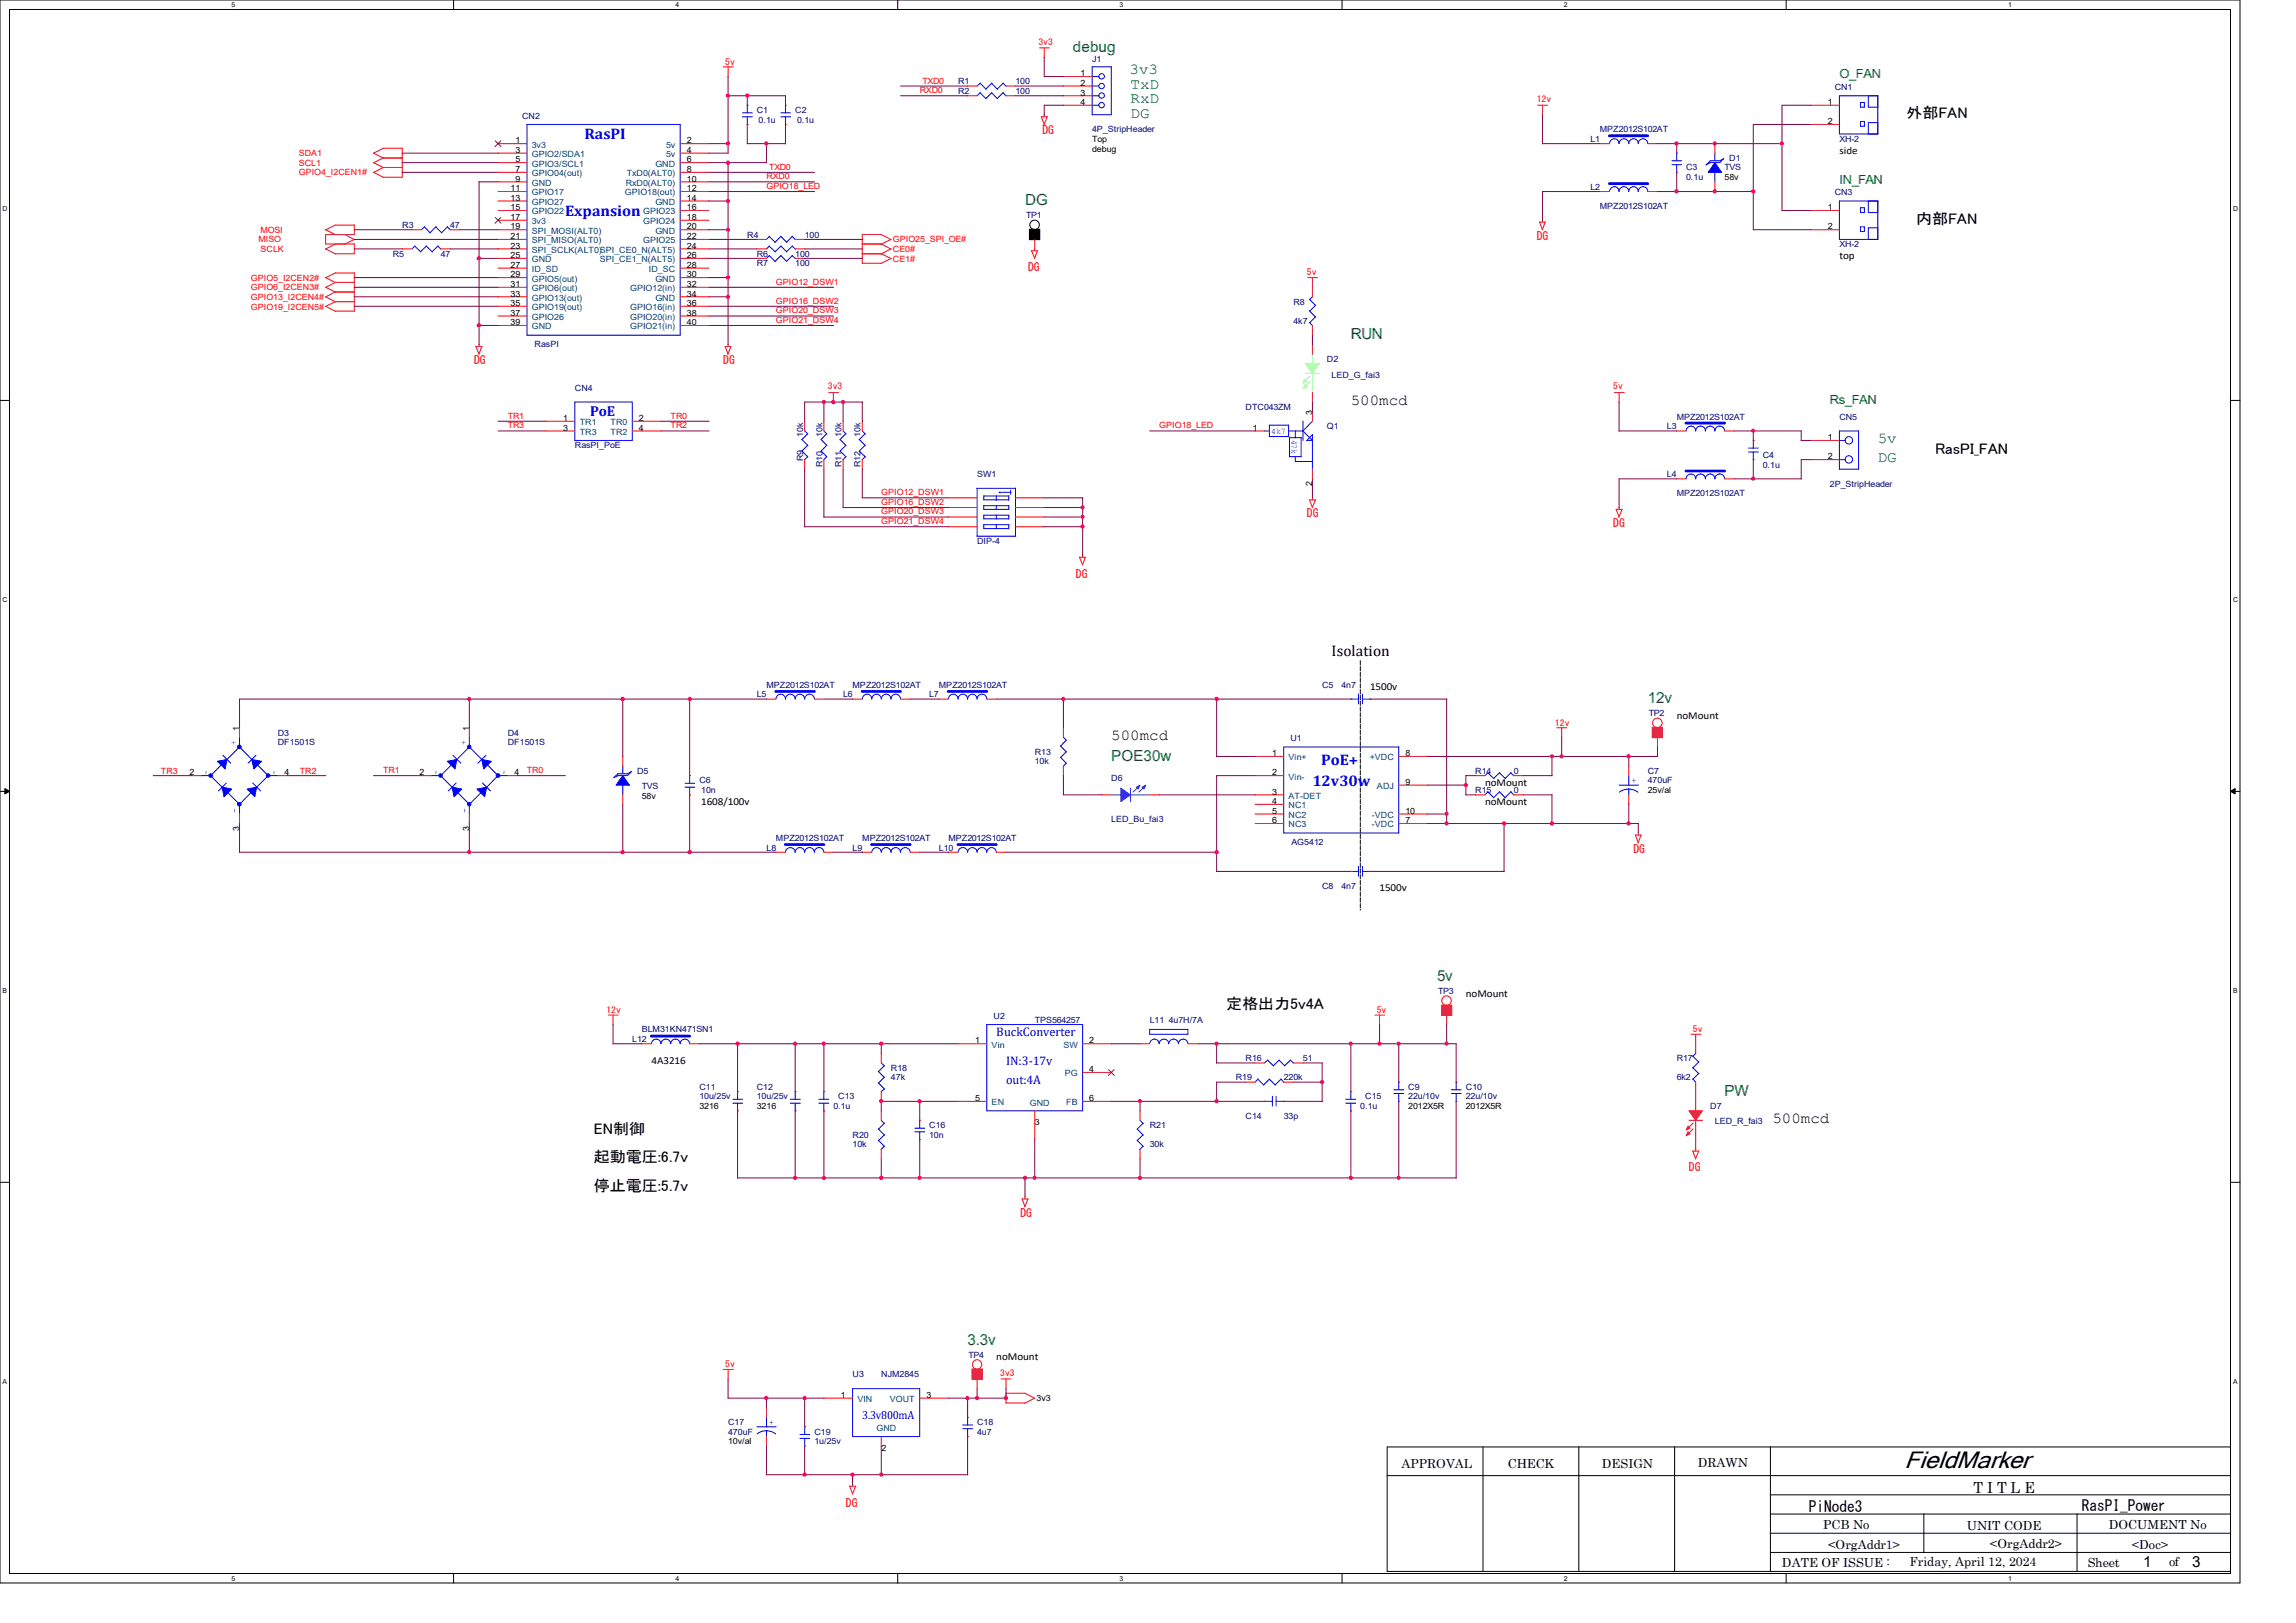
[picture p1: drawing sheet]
<svg xmlns="http://www.w3.org/2000/svg" width="420mm" height="297mm" viewBox="0 0 420 297" stroke-linecap="round" stroke-linejoin="round" font-family="sans-serif">
<defs><g id="words">
<text font-size="4.5" x="348.4" y="268.7">FieldMarker</text>
<g font-size="2.8" fill="#008000">
<text x="196.3" y="9.5">debug</text>
<text x="206.6" y="13.6">3v3</text>
<text x="206.8" y="16.3">TxD</text>
<text x="206.8" y="21.5">DG</text>
<text x="206.8" y="18.9">RxD</text>
<text x="187.5" y="37.6">DG</text>
<text x="247.1" y="62.1">RUN</text>
<text x="343.5" y="81.1">5v</text>
<text x="343.5" y="84.6">DG</text>
<text x="301.4" y="128.7">12v</text>
<text x="203.3" y="139.2">POE30w</text>
<text x="262.9" y="179.5">5v</text>
<text x="315.5" y="200.6">PW</text>
<text x="177" y="246.1">3.3v</text>
</g>
<g font-size="2.8">
<text x="348.7" y="21.7">外部FAN</text>
<text x="350.5" y="40.9">内部FAN</text>
<text x="247.1" y="74.1">500mcd</text>
<text x="354" y="83">RasPI_FAN</text>
<text x="243.6" y="120.1">Isolation</text>
<text x="203.3" y="135.4">500mcd</text>
<text x="224.3" y="184.7">定格出力5v4A</text>
<text x="108.6" y="207.4">EN制御</text>
<text x="324.2" y="205.5">500mcd</text>
<text x="108.6" y="212.7">起動電圧:6.7v</text>
<text x="108.6" y="218">停止電圧:5.7v</text>
<text x="361" y="273.2">T I T L E</text>
<text x="330.9" y="276.7">PiNode3</text>
<text x="380.8" y="276.5">RasPI_Power</text>
<text x="392.1" y="286.8">1</text>
<text x="401" y="286.8">3</text>
</g>
<g font-size="2.8" fill="#00f">
<text x="106.9" y="25.4">RasPI</text>
<text x="103.4" y="39.5">Expansion</text>
<text x="240.1" y="143.9">12v30w</text>
<text x="241.7" y="140">PoE+</text>
</g>
<text font-size="2.6" fill="#00f" x="107.9" y="76.1">PoE</text>
<g font-size="2.3" fill="#008000">
<text x="336.5" y="14.3">O_FAN</text>
<text x="336.5" y="33.6">IN_FAN</text>
<text x="334.7" y="73.9">Rs_FAN</text>
</g>
<g font-size="2.3" fill="#00f">
<text x="182.2" y="189.7">BuckConverter</text>
<text x="184" y="194.9">IN:3-17v</text>
<text x="184" y="198.4">out:4A</text>
</g>
<g font-size="2.3">
<text x="256.4" y="268.6">APPROVAL</text>
<text x="275.8" y="268.6">CHECK</text>
<text x="293" y="268.6">DESIGN</text>
<text x="310.6" y="268.4">DRAWN</text>
<text x="333.5" y="279.8">PCB No</text>
<text x="359.8" y="280">UNIT CODE</text>
<text x="385.7" y="279.8">DOCUMENT No</text>
<text x="326" y="286.8">DATE OF ISSUE :</text>
<text x="334.4" y="283.5">&lt;OrgAddr1&gt;</text>
<text x="349.3" y="286.6">Friday, April 12, 2024</text>
<text x="364" y="283.3">&lt;OrgAddr2&gt;</text>
<text x="381.9" y="286.8">Sheet</text>
<text x="389.9" y="283.5">&lt;Doc&gt;</text>
<text x="396.8" y="286.6">of</text>
</g>
<g font-size="2.1" fill="#f00">
<text x="190.7" y="24.6">DG</text>
<text x="281.1" y="43.9">DG</text>
<text x="188" y="49.7">DG</text>
<text x="86.7" y="66.6">DG</text>
<text x="132.3" y="66.6">DG</text>
<text x="239.1" y="94.7">DG</text>
<text x="295.1" y="96.4">DG</text>
<text x="196.8" y="105.8">DG</text>
<text x="298.8" y="156">DG</text>
<text x="309" y="214.4">DG</text>
<text x="186.6" y="222.6">DG</text>
<text x="154.7" y="275.7">DG</text>
</g>
<text font-size="2.1" fill="#00f" x="157.7" y="259.6">3.3v800mA</text>
<g font-size="1.9">
<text x="336.5" y="28.2">side</text>
<text x="336.5" y="47.4">top</text>
<text x="250.6" y="126.3">1500v</text>
<text x="306.7" y="131.5">noMount</text>
<text x="271.7" y="143.8">noMount</text>
<text x="128.3" y="147.3">1608/100v</text>
<text x="271.7" y="147.3">noMount</text>
<text x="252.3" y="163.1">1500v</text>
<text x="268.1" y="182.4">noMount</text>
<text x="119.2" y="194.6">4A3216</text>
<text x="182.2" y="249">noMount</text>
</g>
<g font-size="1.6" fill="#f00">
<text x="132.7" y="11.9">5v</text>
<text x="189.9" y="8.2">3v3</text>
<text x="168.2" y="17">RXD0</text>
<text x="168.7" y="15.5">TXD0</text>
<text x="281.1" y="18.7">12v</text>
<text x="54.7" y="28.6">SDA1</text>
<text x="54.7" y="30.4">SCL1</text>
<text x="54.7" y="32.1">GPIO4_I2CEN1#</text>
<text x="140.2" y="32.8">RXD0</text>
<text x="140.2" y="34.5">GPIO18_LED</text>
<text x="140.7" y="31.2">TXD0</text>
<text x="47.3" y="44.4">MISO</text>
<text x="47.7" y="42.6">MOSI</text>
<text x="47.7" y="46.1">SCLK</text>
<text x="163.3" y="47.9">CE1#</text>
<text x="163.3" y="46.1">CE0#</text>
<text x="163.3" y="44.4">GPIO25_SPI_OE#</text>
<text x="45.9" y="51.4">GPIO5_I2CEN2#</text>
<text x="45.9" y="53.1">GPIO6_I2CEN3#</text>
<text x="141.9" y="52.1">GPIO12_DSW1</text>
<text x="239.1" y="50.3">5v</text>
<text x="45.9" y="54.9">GPIO13_I2CEN4#</text>
<text x="45.9" y="56.6">GPIO19_I2CEN5#</text>
<text x="141.9" y="57.3">GPIO20_DSW3</text>
<text x="141.9" y="59.1">GPIO21_DSW4</text>
<text x="141.9" y="55.6">GPIO16_DSW2</text>
<text x="151.4" y="71.2">3v3</text>
<text x="295.1" y="71.2">5v</text>
<text x="92.9" y="76.6">TR1</text>
<text x="122.7" y="76.6">TR0</text>
<text x="92.9" y="78.4">TR3</text>
<text x="122.7" y="78.4">TR2</text>
<text x="212" y="78.4">GPIO18_LED</text>
<text x="161.2" y="90.6">GPIO12_DSW1</text>
<text x="161.2" y="92.4">GPIO16_DSW2</text>
<text x="161.2" y="94.1">GPIO20_DSW3</text>
<text x="161.2" y="95.9">GPIO21_DSW4</text>
<text x="284.4" y="132.8">12v</text>
<text x="29.4" y="141.6">TR3</text>
<text x="54.8" y="141.6">TR2</text>
<text x="70.1" y="141.4">TR1</text>
<text x="96.4" y="141.4">TR0</text>
<text x="110.9" y="185.4">12v</text>
<text x="251.8" y="185.4">5v</text>
<text x="309.7" y="188.8">5v</text>
<text x="132.7" y="250.2">5v</text>
<text x="183" y="251.8">3v3</text>
</g>
<g font-size="1.6" fill="#000080">
<text x="199.8" y="11.4">J1</text>
<text x="175.3" y="17.2">R2</text>
<text x="175.3" y="15.5">R1</text>
<text x="185.8" y="17.2">100</text>
<text x="185.8" y="15.5">100</text>
<text x="335.6" y="16.5">CN1</text>
<text x="95.5" y="21.8">CN2</text>
<text x="138.4" y="20.7">C1</text>
<text x="138.8" y="22.4">0.1u</text>
<text x="145.5" y="20.7">C2</text>
<text x="145.8" y="22.4">0.1u</text>
<text x="199.8" y="24.2">4P_StripHeader</text>
<text x="290.9" y="25.9">L1</text>
<text x="292.6" y="24.2">MPZ2012S102AT</text>
<text x="316.3" y="29.5">D1</text>
<text x="336.5" y="25.9">XH-2</text>
<text x="290.9" y="34.7">L2</text>
<text x="308.4" y="31.2">C3</text>
<text x="308.4" y="33">0.1u</text>
<text x="315.5" y="31.2">TVS</text>
<text x="335.6" y="35.8">CN3</text>
<text x="73.6" y="41.7">R3</text>
<text x="82.3" y="41.7">47</text>
<text x="187.7" y="40">TP1</text>
<text x="292.6" y="38.2">MPZ2012S102AT</text>
<text x="71.8" y="47">R5</text>
<text x="80.6" y="47">47</text>
<text x="136.7" y="43.5">R4</text>
<text x="138.4" y="47">R6</text>
<text x="145.5" y="47">100</text>
<text x="147.2" y="43.5">100</text>
<text x="336.5" y="45.3">XH-2</text>
<text x="138.4" y="48.7">R7</text>
<text x="145.5" y="48.7">100</text>
<text x="236.6" y="55.8">R8</text>
<text x="236.6" y="59.3">4k7</text>
<text x="97.8" y="63.5">RasPI</text>
<text x="105.2" y="71.5">CN4</text>
<text x="242.7" y="66.3">D2</text>
<text x="243.6" y="69.1">LED_G_fai3</text>
<text x="227.8" y="75">DTC043ZM</text>
<text x="306.7" y="76.8">MPZ2012S102AT</text>
<text x="336.5" y="76.8">CN5</text>
<text x="105.2" y="82">RasPI_PoE</text>
<text x="146.9" y="79.9" transform="rotate(-90 146.9 79.9)">10k</text>
<text x="150.4" y="79.9" transform="rotate(-90 150.4 79.9)">10k</text>
<text x="153.9" y="79.9" transform="rotate(-90 153.9 79.9)">10k</text>
<text x="157.4" y="79.9" transform="rotate(-90 157.4 79.9)">10k</text>
<text x="242.7" y="78.5">Q1</text>
<text x="304.9" y="78.5">L3</text>
<text x="322.4" y="83.8">C4</text>
<text x="146.9" y="84.5" transform="rotate(-90 146.9 84.5)">R9</text>
<text x="150.4" y="85.5" transform="rotate(-90 150.4 85.5)">R10</text>
<text x="153.9" y="85.5" transform="rotate(-90 153.9 85.5)">R11</text>
<text x="157.4" y="85.5" transform="rotate(-90 157.4 85.5)">R12</text>
<text x="178.7" y="87.3">SW1</text>
<text x="304.9" y="87.3">L4</text>
<text x="322.4" y="85.6">0.1u</text>
<text x="334.7" y="89.1">2P_StripHeader</text>
<text x="306.7" y="90.8">MPZ2012S102AT</text>
<text x="178.7" y="99.6">DIP-4</text>
<text x="140.2" y="125.9">MPZ2012S102AT</text>
<text x="156" y="125.9">MPZ2012S102AT</text>
<text x="171.7" y="125.9">MPZ2012S102AT</text>
<text x="241.8" y="125.9">C5</text>
<text x="245.4" y="125.9">4n7</text>
<text x="138.4" y="127.6">L5</text>
<text x="154.2" y="127.6">L6</text>
<text x="170" y="127.6">L7</text>
<text x="301.6" y="131.1">TP2</text>
<text x="50.8" y="134.6">D3</text>
<text x="50.8" y="136.4">DF1501S</text>
<text x="92.9" y="134.6">D4</text>
<text x="92.9" y="136.4">DF1501S</text>
<text x="236" y="135.7">U1</text>
<text x="116.5" y="141.6">D5</text>
<text x="127.9" y="143.4">C6</text>
<text x="189.3" y="138.1">R13</text>
<text x="189.3" y="139.9">10k</text>
<text x="203.3" y="142.9">D6</text>
<text x="269.9" y="141.6">R14</text>
<text x="276.9" y="141.6">0</text>
<text x="301.4" y="141.6">C7</text>
<text x="301.4" y="143.4">470uF</text>
<text x="117.4" y="144.4">TVS</text>
<text x="128.3" y="145.1">10n</text>
<text x="269.9" y="145.1">R15</text>
<text x="276.9" y="145.1">0</text>
<text x="140.2" y="155.7">L8</text>
<text x="141.9" y="153.9">MPZ2012S102AT</text>
<text x="156" y="155.7">L9</text>
<text x="157.7" y="153.9">MPZ2012S102AT</text>
<text x="171.7" y="155.7">L10</text>
<text x="173.5" y="153.9">MPZ2012S102AT</text>
<text x="203.3" y="150.4">LED_Bu_fai3</text>
<text x="236.2" y="154.6">AG5412</text>
<text x="241.8" y="162.6">C8</text>
<text x="245.4" y="162.6">4n7</text>
<text x="263.1" y="181.9">TP3</text>
<text x="115.7" y="190.7">L12</text>
<text x="117.4" y="188.9">BLM31KN471SN1</text>
<text x="181.7" y="186.5">U2</text>
<text x="189.3" y="187.2">TPS564257</text>
<text x="210.3" y="187.2">L11 4u7H/7A</text>
<text x="163" y="196">R18</text>
<text x="163" y="197.7">47k</text>
<text x="226.1" y="197.7">R19</text>
<text x="227.8" y="194.2">R16</text>
<text x="234.8" y="197.7">220k</text>
<text x="238.3" y="194.2">51</text>
<text x="306.7" y="194.2">R17</text>
<text x="306.7" y="197.7">6k2</text>
<text x="127.9" y="199.5">C11</text>
<text x="127.9" y="201.2">10u/25v</text>
<text x="138.4" y="199.5">C12</text>
<text x="138.4" y="201.2">10u/25v</text>
<text x="152.4" y="203">0.1u</text>
<text x="153.3" y="201.2">C13</text>
<text x="248.8" y="203">0.1u</text>
<text x="249.7" y="201.2">C15</text>
<text x="257.6" y="199.5">C9</text>
<text x="257.6" y="201.2">22u/10v</text>
<text x="268.1" y="199.5">C10</text>
<text x="268.1" y="201.2">22u/10v</text>
<text x="312.8" y="203">D7</text>
<text x="156" y="208.2">R20</text>
<text x="156" y="210">10k</text>
<text x="170" y="206.5">C16</text>
<text x="170" y="208.2">10n</text>
<text x="210.3" y="206.5">R21</text>
<text x="210.3" y="210">30k</text>
<text x="227.8" y="204.7">C14</text>
<text x="234.8" y="204.7">33p</text>
<text x="313.7" y="205.8">LED_R_fai3</text>
<text x="177.2" y="248.5">TP4</text>
<text x="156" y="252">U3</text>
<text x="161.2" y="252">NJM2845</text>
<text x="133.2" y="260.8">C17</text>
<text x="133.2" y="262.5">470uF</text>
<text x="149" y="262.5">C19</text>
<text x="178.7" y="260.8">C18</text>
<text x="178.7" y="262.5">4u7</text>
<text x="149" y="264.3">1u/25v</text>
</g>
<g font-size="1.6">
<text x="197.7" y="14">1</text>
<text x="197.7" y="15.7">2</text>
<text x="197.7" y="17.5">3</text>
<text x="197.7" y="19.2">4</text>
<text x="334.3" y="19.2">1</text>
<text x="334.3" y="22.7">2</text>
<text x="94.3" y="26.2">1</text>
<text x="94.3" y="28">3</text>
<text x="94.3" y="29.7">5</text>
<text x="125.6" y="26.2">2</text>
<text x="125.6" y="28">4</text>
<text x="125.6" y="29.7">6</text>
<text x="199.8" y="25.9">Top</text>
<text x="199.8" y="27.7">debug</text>
<text x="93.4" y="35">11</text>
<text x="94.3" y="31.5">7</text>
<text x="94.3" y="33.2">9</text>
<text x="125.6" y="31.5">8</text>
<text x="125.6" y="33.2">10</text>
<text x="125.6" y="35">12</text>
<text x="315.5" y="33">58v</text>
<text x="93.4" y="36.7">13</text>
<text x="93.4" y="38.5">15</text>
<text x="93.4" y="40.3">17</text>
<text x="93.4" y="42">19</text>
<text x="125.6" y="36.7">14</text>
<text x="125.6" y="38.5">16</text>
<text x="125.6" y="40.3">18</text>
<text x="125.6" y="42">20</text>
<text x="334.3" y="38.5">1</text>
<text x="334.3" y="42">2</text>
<text x="93.4" y="43.8">21</text>
<text x="93.4" y="45.5">23</text>
<text x="93.4" y="47.2">25</text>
<text x="125.6" y="43.8">22</text>
<text x="125.6" y="45.5">24</text>
<text x="125.6" y="47.2">26</text>
<text x="93.4" y="49">27</text>
<text x="93.4" y="50.8">29</text>
<text x="93.4" y="52.5">31</text>
<text x="125.6" y="49">28</text>
<text x="125.6" y="50.8">30</text>
<text x="125.6" y="52.5">32</text>
<text x="93.4" y="54.3">33</text>
<text x="93.4" y="56">35</text>
<text x="93.4" y="57.8">37</text>
<text x="93.4" y="59.5">39</text>
<text x="125.6" y="54.3">34</text>
<text x="125.6" y="56">36</text>
<text x="125.6" y="57.8">38</text>
<text x="125.6" y="59.5">40</text>
<text x="103" y="77">1</text>
<text x="116.9" y="77">2</text>
<text x="240" y="75.9" transform="rotate(-90 240 75.9)">3</text>
<text x="103" y="78.8">3</text>
<text x="116.9" y="78.8">4</text>
<text x="229.2" y="78.8">1</text>
<text x="334.3" y="80.6">1</text>
<text x="240" y="88.9" transform="rotate(-90 240 88.9)">2</text>
<text x="334.3" y="84.1">2</text>
<text x="43.8" y="133.7" transform="rotate(-90 43.8 133.7)">1</text>
<text x="85.8" y="133.7" transform="rotate(-90 85.8 133.7)">1</text>
<text x="34.7" y="141.9">2</text>
<text x="52" y="141.9">4</text>
<text x="76.7" y="141.9">2</text>
<text x="94.1" y="141.9">4</text>
<text x="232.7" y="138.4">1</text>
<text x="232.7" y="141.9">2</text>
<text x="257.1" y="138.4">8</text>
<text x="257.1" y="143.6">9</text>
<text x="117.4" y="146.2">58v</text>
<text x="232.7" y="147.1">4</text>
<text x="232.7" y="148.9">5</text>
<text x="232.7" y="145.4">3</text>
<text x="257.1" y="148.9">10</text>
<text x="301.4" y="145.1">25v/al</text>
<text x="43.8" y="152.1" transform="rotate(-90 43.8 152.1)">3</text>
<text x="85.8" y="152.1" transform="rotate(-90 85.8 152.1)">3</text>
<text x="232.7" y="150.7">6</text>
<text x="257.1" y="150.7">7</text>
<text x="178.4" y="191">1</text>
<text x="199.3" y="191">2</text>
<text x="199.3" y="196.2">4</text>
<text x="127.9" y="203">3216</text>
<text x="138.4" y="203">3216</text>
<text x="178.4" y="201.5">5</text>
<text x="199.3" y="201.5">6</text>
<text x="257.6" y="203">2012X5R</text>
<text x="268.1" y="203">2012X5R</text>
<text x="189.3" y="205.9">3</text>
<text x="153.8" y="255.8">1</text>
<text x="169.5" y="255.8">3</text>
<text x="189.6" y="256.4">3v3</text>
<text x="133.2" y="264.3">10v/al</text>
<text x="161.2" y="265.6">2</text>
</g>
<g font-size="1.6" fill="#004080">
<text x="97.3" y="27">3v3</text>
<text x="97.3" y="28.7">GPIO2/SDA1</text>
<text x="121.8" y="27">5v</text>
<text x="121.8" y="28.7">5v</text>
<text x="97.3" y="30.5">GPIO3/SCL1</text>
<text x="97.3" y="32.3">GPIO04(out)</text>
<text x="97.3" y="34">GND</text>
<text x="97.3" y="35.8">GPIO17</text>
<text x="114.3" y="35.8">GPIO18(out)</text>
<text x="114.5" y="34">RxD0(ALT0)</text>
<text x="114.6" y="32.3">TxD0(ALT0)</text>
<text x="119.9" y="30.5">GND</text>
<text x="97.3" y="37.5">GPIO27</text>
<text x="97.3" y="39.2">GPIO22</text>
<text x="97.3" y="41">3v3</text>
<text x="117.6" y="39.2">GPIO23</text>
<text x="117.6" y="41">GPIO24</text>
<text x="119.9" y="37.5">GND</text>
<text x="97.3" y="42.8">SPI_MOSI(ALT0)</text>
<text x="97.3" y="44.5">SPI_MISO(ALT0)</text>
<text x="97.3" y="46.3">SPI_SCLK(ALT0)SPI_CE0_N(ALT5)</text>
<text x="117.6" y="44.5">GPIO25</text>
<text x="119.9" y="42.8">GND</text>
<text x="97.3" y="48">GND</text>
<text x="97.3" y="49.8">ID_SD</text>
<text x="97.3" y="51.5">GPIO5(out)</text>
<text x="97.3" y="53.3">GPIO6(out)</text>
<text x="109.7" y="48">SPI_CE1_N(ALT5)</text>
<text x="115.3" y="53.3">GPIO12(in)</text>
<text x="118.7" y="49.8">ID_SC</text>
<text x="119.9" y="51.5">GND</text>
<text x="97.3" y="55">GPIO13(out)</text>
<text x="97.3" y="56.8">GPIO19(out)</text>
<text x="97.3" y="58.5">GPIO26</text>
<text x="115.3" y="56.8">GPIO16(in)</text>
<text x="115.3" y="58.5">GPIO20(in)</text>
<text x="119.9" y="55">GND</text>
<text x="97.3" y="60.3">GND</text>
<text x="115.3" y="60.3">GPIO21(in)</text>
<text x="106" y="77.8">TR1</text>
<text x="111.7" y="77.8">TR0</text>
<text x="106" y="79.6">TR3</text>
<text x="111.7" y="79.6">TR2</text>
<text x="235.7" y="139.1">Vin+</text>
<text x="235.7" y="142.7">Vin-</text>
<text x="250.6" y="139.1">+VDC</text>
<text x="235.7" y="147.9">NC1</text>
<text x="235.7" y="149.7">NC2</text>
<text x="235.7" y="146.2">AT-DET</text>
<text x="250.9" y="149.7">-VDC</text>
<text x="251.9" y="144.4">ADJ</text>
<text x="235.7" y="151.4">NC3</text>
<text x="251" y="151.4">-VDC</text>
<text x="181.4" y="191.7">Vin</text>
<text x="194.5" y="191.7">SW</text>
<text x="194.8" y="197">PG</text>
<text x="181.4" y="202.3">EN</text>
<text x="188.4" y="202.3">GND</text>
<text x="195" y="202.3">FB</text>
<text x="156.8" y="256.6">VIN</text>
<text x="162.8" y="256.6">VOUT</text>
<text x="160.3" y="262">GND</text>
</g>
<g font-size="1.6" fill="#00f">
<text x="232.5" y="79.4">4k7</text>
<text x="236.3" y="80.4" transform="rotate(90 236.3 80.4)">47k</text>
<text x="43.2" y="136.4" transform="rotate(-90 43.2 136.4)">+</text>
<text x="85.3" y="136.4" transform="rotate(-90 85.3 136.4)">+</text>
<text x="38.1" y="141.8" transform="rotate(-90 38.1 141.8)">~</text>
<text x="50.6" y="141.8" transform="rotate(-90 50.6 141.8)">~</text>
<text x="80.2" y="141.8" transform="rotate(-90 80.2 141.8)">~</text>
<text x="92.7" y="141.8" transform="rotate(-90 92.7 141.8)">~</text>
<text x="298.4" y="143.3">+</text>
<text x="43.4" y="148.8" transform="rotate(-90 43.4 148.8)">-</text>
<text x="85.5" y="148.8" transform="rotate(-90 85.5 148.8)">-</text>
<text x="140.7" y="260.8">+</text>
</g>
<g font-size="1.3">
<text x="42.3" y="1.4">5</text>
<text x="123.6" y="1.4">4</text>
<text x="204.8" y="1.4">3</text>
<text x="286.1" y="1.4">2</text>
<text x="367.3" y="1.4">1</text>
<text x=".5" y="38.7">D</text>
<text x="408.5" y="38.7">D</text>
<text x=".5" y="110.2">C</text>
<text x="408.5" y="110.2">C</text>
<text x=".5" y="181.7">B</text>
<text x="408.5" y="181.7">B</text>
<text x=".5" y="253.3">A</text>
<text x="408.5" y="253.3">A</text>
<text x="42.3" y="289.3">5</text>
<text x="123.6" y="289.3">4</text>
<text x="204.8" y="289.3">3</text>
<text x="286.1" y="289.3">2</text>
<text x="367.3" y="289.3">1</text>
</g>
</g></defs>
<path d="M0 0h409.7v289.7h-409.7zM1.7 1.7h406.3v286.3h-406.3z" fill="none" stroke="#000" stroke-width=".18"/>
<g fill="#fff">
<path d="M42.3 .2h.7v1.4h-.7z"/>
<path d="M42.3 288.2h.7v1.4h-.7z"/>
</g>
<path d="M83 0v1.7M83 288v1.7" fill="none" stroke="#000" stroke-width=".18"/>
<g fill="#fff">
<path d="M123.6 .2h.6v1.4h-.6z"/>
<path d="M123.6 288.2h.6v1.4h-.6z"/>
</g>
<path d="M164.2 0v1.7M164.2 288v1.7" fill="none" stroke="#000" stroke-width=".18"/>
<g fill="#fff">
<path d="M204.8 .2h.7v1.4h-.7z"/>
<path d="M204.8 288.2h.7v1.4h-.7z"/>
</g>
<path d="M245.5 0v1.7M245.5 288v1.7" fill="none" stroke="#000" stroke-width=".18"/>
<g fill="#fff">
<path d="M286.1 .2h.7v1.4h-.7z"/>
<path d="M286.1 288.2h.7v1.4h-.7z"/>
</g>
<path d="M326.7 0v1.7M326.7 288v1.7" fill="none" stroke="#000" stroke-width=".18"/>
<g fill="#fff">
<path d="M367.3 .2h.7v1.4h-.7z"/>
<path d="M367.3 288.2h.7v1.4h-.7z"/>
<path d="M.5 37.5h.9v1.4h-.9z"/>
<path d="M408.5 37.5h.9v1.4h-.9z"/>
<path d="M.5 109.1h.9v1.3h-.9z"/>
<path d="M408.5 109.1h.9v1.3h-.9z"/>
</g>
<path d="M0 73.3h1.7M408 73.3h1.7" fill="none" stroke="#000" stroke-width=".18"/>
<g fill="#fff">
<path d="M.5 180.6h.8v1.4h-.8z"/>
<path d="M408.5 180.6h.8v1.4h-.8z"/>
</g>
<path d="M0 144.8h1.7M408 144.8h1.7" fill="none" stroke="#000" stroke-width=".18"/>
<path d="M.9 144.3l.8 .5-.8 .5zM408 144.8l.9-.5v1z" fill="#000" stroke="#000" stroke-width=".18"/>
<g fill="#fff">
<path d="M.5 252.1h.8v1.4h-.8z"/>
<path d="M408.5 252.1h.8v1.4h-.8z"/>
</g>
<g fill="none" stroke="#000" stroke-width=".18">
<path d="M189.3 42v.4M189.3 43.4v.4M0 216.4h1.7M408 216.4h1.7M253.7 270h154.3M253.7 264.8h154.3v22.8h-154.3zM271.3 264.8v22.8M288.8 264.8v22.8M306.3 264.8v22.8M323.8 273.6h84.2M323.8 277.1h84.3M323.8 264.8v22.8"/>
<path d="M351.9 277v7.1M379.9 277v10.6M323.8 280.6h84.2M323.8 284.1h84.3"/>
<circle cx="189.3" cy="41.1" r=".87"/>
</g>
<path d="M248.8 120.9v45.6" fill="none" stroke="#000" stroke-width=".18" stroke-dasharray=".8 .3"/>
<g fill="none" stroke="#f00" stroke-width=".18">
<path d="M132.3 12.2h1.8M133.2 12.2v1.9M136.7 19.3h.1M143.7 19.3h.1M177 15.7h1.7M177 17.5h1.7M184 15.7h1.8M184 17.5h1.8M190.2 8.8h1.7M191 8.8v1.7M194.5 19.3h5.3M194.5 14h5.3"/>
<path d="M194.5 15.7h5.3M194.5 17.5h5.3M281.3 19.3h1.8M282.2 19.3v1.7M331.2 19.3h5.3M68.3 28l1.8 1M68.3 29.8l1.8 .9M68.3 31.5l1.8 1M70.1 27.1h3.5M70.1 28.9h3.5M70.1 30.6h3.5M70.1 27.1l-1.8 1"/>
<path d="M70.1 28.9l-1.8 .9M70.1 30.6l-1.8 1M70.1 32.4h3.5M73.6 27.1v5.3M91.1 26.3h5.3M91.1 28h5.3M91.1 29.8h5.3M91.1 31.5h5.3M91.1 33.3h5.3M91.1 35.1h5.3M91.1 36.8h5.3M91.1 38.5h5.3"/>
<path d="M124.4 26.3h5.3M124.4 28h5.3M124.4 29.8h5.3M124.4 31.5h5.3M124.4 33.3h5.3M124.4 35.1h5.3M124.4 36.8h5.3M124.4 38.5h5.3M136.7 22.8h.1M143.7 22.8h.1M190.5 21.3l.5 1.5M190.5 21.4h1.1"/>
<path d="M191 21v.4M191.6 21.4l-.6 1.4M292.7 26.3h1.7M292.7 35.1h1.7M301.4 26.3h1.8M301.4 35.1h1.8M306.7 28h.1M306.7 31.5h.1M313.7 26.3v1.7M313.7 33.3v1.8M331.2 38.5h5.3M331.2 22.8h5.3"/>
<path d="M59.6 50.8l1.8 .9M59.6 52.6l1.8 .9M59.6 42l1.8 1M59.6 42.9h5.3M59.6 42.9l-.1 1.8h5.3M59.6 45.6l1.8 .9M59.6 54.3l1.8 .9M59.6 56l1.8 1M61.3 50h3.5M61.3 51.7h3.6M61.3 53.4h3.6M61.3 41.2h3.5"/>
<path d="M61.3 55.2h3.6M61.3 50l-1.8 .8M61.3 51.7l-1.8 .9M61.3 41.2l-1.8 .9M61.3 44.7l-1.8 .9M61.3 46.4h3.6M61.3 53.4l-1.8 1M61.3 55.2l-1.8 .9M61.3 56.9h3.6M63.1 42.9l1.8 1M64.8 41.1v1.8M64.8 44.6v1.8"/>
<path d="M64.8 49.9v7M64.8 43.8l-1.8 .9M73.6 45.6h1.8M75.4 42h1.7M80.6 45.6h1.7M82.3 42h1.8M91.1 50.8h5.3M91.1 47.3h5.3M91.1 45.6h5.3M91.1 42h5.3M91.1 40.3h5.3M91.1 43.8h5.3"/>
<path d="M91.1 49.1h5.3M91.1 52.6h5.3M91.1 54.3h5.3M91.1 56h5.3M91.1 57.8h5.3M91.1 59.6h5.3M124.4 50.8h5.3M124.4 47.3h5.3M124.4 45.6h5.3M124.4 42h5.3M124.4 40.3h5.3M124.4 43.8h5.3"/>
<path d="M124.4 49.1h5.3M124.4 52.6h5.3M124.4 54.3h5.3M124.4 56h5.3M124.4 57.8h5.3M124.4 59.6h5.3M138.4 47.3h1.8M138.4 45.6h1.8M138.4 43.8h1.8M145.5 47.3h1.7M145.5 45.6h1.7M145.5 43.8h1.7"/>
<path d="M157.7 44.7h3.5M157.7 46.4h3.5M157.7 48.2h3.5M157.7 42.9h3.5M157.7 42.9v5.3M161.2 46.4l1.8 .9M161.2 44.7l1.8 .9M161.2 42.9l1.8 1M163 47.3l-1.8 .9M163 45.6l-1.8 .9M163 43.8l-1.8 .9M188.7 45.8l.6 1.5"/>
<path d="M188.7 45.9h1.1M189.3 43.8v2.1M189.8 45.9l-.6 1.4M239.2 50.8h1.8M240.1 50.8v3.5M240.1 59.6v1.7M281.6 40.6l.6 1.4M281.6 40.6h1.1M282.2 40.3v.3M282.7 40.6l-.6 1.5M331.2 42h5.3M87 63.4l.6 1.4"/>
<path d="M87.1 63.4h1.1M87.6 63v.4M88.1 63.4l-.5 1.5M99.9 78.9h5.3M99.9 77.1h5.3M115.7 78.9h5.2M115.7 77.1h5.2M132.6 63.4l.6 1.4M132.7 63.4h1M133.2 63v.4M133.7 63.4l-.6 1.5M147.2 77.1v1.8"/>
<path d="M150.7 77.1v1.8M151.6 71.8h1.8M152.4 71.8v1.8M154.2 77.1v1.8M157.7 77.1v1.8M229.6 78.9h1.7M240.1 63.1v1.7M240.1 71.8v1.8M240.1 75.4v1.7M295.3 71.8h1.8M296.2 71.8v1.8M306.7 78.9h1.7"/>
<path d="M315.5 78.9h1.7M147.2 84.1v1.8M150.7 84.1v1.8M154.2 84.1v1.8M157.7 84.1v1.8M173.5 91.1h5.2M173.5 92.9h5.2M173.5 94.6h5.2M173.5 96.4h5.2M185.8 91.1h5.2M185.8 92.9h5.2M185.8 94.6h5.2"/>
<path d="M185.8 96.4h5.2M239.5 91.4l.6 1.5M239.6 91.5h1.1M240.1 85.9v1.7M240.1 91.1v.4M240.6 91.5l-.6 1.4M295.6 93.2l.6 1.4M295.7 93.2h1.1M296.2 92.8v.4M296.7 93.2l-.6 1.5M306.7 87.6h1.7M315.5 87.6h1.7"/>
<path d="M320.7 80.6h.1M320.7 84.1h.1M331.2 80.6h5.3M331.2 84.1h5.3M197.4 101.9l.6 1.5M197.5 102h1.1M198 101.6v.4M198.5 102l-.5 1.4M43.8 133.2v1.7M85.9 133.2v1.7M113.9 138.4v1.8M140.2 127.9h1.7"/>
<path d="M149 127.9h1.7M156 127.9h1.7M164.7 127.9h1.8M171.7 127.9h1.8M180.5 127.9h1.7M194.5 133.2v1.7M229.6 138.4h5.2M247.1 127.9h.1M250.6 127.9h.1M255.9 138.4h5.2M284.8 133.2h1.8M285.7 133.2v1.8"/>
<path d="M303.2 133.1v.4M303.2 134.5v2.2M35.1 141.9h1.7M43.8 149v1.7M50.8 141.9h1.8M77.1 141.9h1.8M85.9 149v1.7M92.9 141.9h1.7M113.9 145.5v1.7M126.2 141.9h.1M126.2 145.5h.1M141.9 156h1.8"/>
<path d="M150.7 156h1.7M157.7 156h1.8M166.5 156h1.7M173.5 156h1.8M182.2 156h1.8M194.5 140.2v1.7M201.5 145.5h1.8M210.3 145.5h1.7M229.6 141.9h5.2M229.6 145.5h5.2M229.6 147.2h5.2M229.6 149h5.2"/>
<path d="M229.6 150.7h5.2M247.1 159.5h.1M250.6 159.5h.1M255.9 149h5.2M255.9 150.7h5.2M255.9 143.7h5.2M269.9 141.9h1.8M269.9 145.5h1.8M276.9 141.9h1.7M276.9 145.5h1.7M297.9 140.2v1.7M297.9 145.5v1.7"/>
<path d="M299.1 152.8l.6 1.4M299.2 152.8h1M299.7 152.4v.4M300.2 152.8l-.6 1.5M111.3 185.8h1.8M112.1 185.8v1.7M117.4 191h1.8M126.2 191h1.7M134.9 199.8h.1M145.5 199.8h.1M150.7 199.8h.1M161.2 192.8v1.7"/>
<path d="M161.2 199.8v1.7M175.3 191h5.2M198 191h5.3M198 196.3h5.3M208.5 191h1.8M217.3 191h1.8M227.8 198h1.8M229.6 194.5h1.7M234.8 198h1.8M236.6 194.5h1.7M247.1 199.8h.1M251.5 185.8h1.8"/>
<path d="M252.3 185.8v1.7M255.9 198h.1M264.6 184v.4M264.6 185.4v2.1M266.4 198h.1M309.3 189.3h1.8M310.2 189.3v3.5M310.2 198v5.3M134.9 203.3h.1M145.5 203.3h.1M150.7 203.3h.1M161.2 203.3v1.7"/>
<path d="M161.2 210.3v1.7M168.2 205h.1M168.2 208.5h.1M175.3 201.5h5.2M186.9 219.4l.6 1.4M187 219.4h1.1M187.5 219v.4M188 219.4l-.5 1.5M189.3 203.3v5.2M198 201.5h5.3M208.5 203.3v1.7M208.5 210.3v1.7"/>
<path d="M231.3 201.5h.1M234.8 201.5h.1M247.1 203.3h.1M255.9 201.5h.1M266.4 201.5h.1M308.9 205h2.5M309.6 210.6l.6 1.4M309.7 210.7h1.1M309.7 205.5l-1.1 1.1M309.7 206.6l-1.1 1.1M310.2 205v5.7M310.7 210.7l-.6 1.4"/>
<path d="M132.3 250.6h1.8M133.2 250.6v1.8M140.2 257.6v1.8M150.7 255.9h5.3M168.2 255.9h5.3M177 259.4h.1M178.7 250.6v.4M178.7 252v2.1M183.1 252.3h1.8M184 256.8h3.5M184 252.3v1.9M184 254.9v1.9"/>
<path d="M184 255h3.5M187.5 255l1.8 .9M189.3 255.9l-1.8 .9M140.2 262.9v1.7M147.2 261.1h.1M147.2 264.6h.1M155.4 271.9l.6 1.5M155.4 272h1.1M156 271.6v.4M156.5 272l-.6 1.4M161.2 262.9v1.7M177 262.9h.1"/>
<circle cx="303.2" cy="132.3" r=".87"/>
<circle cx="264.6" cy="183.1" r=".87"/>
<circle cx="178.7" cy="249.7" r=".86"/>
</g>
<g fill="none" stroke="#00f" stroke-width=".18">
<path d="M136.7 19.2v1.5M143.7 19.2v1.5M179.3 17l1.1 1.1M179.3 15.2l1.1 1.1M179.3 16.9l-.6 .6M179.3 15.2l-.6 .5M181.4 17l1.1 1.1M181.4 15.2l1.1 1.1M181.4 16.9l-1.1 1.1M181.4 15.2l-1.1 1.1M183.5 17l.6 .6M183.5 15.2l.6 .6"/>
<path d="M183.5 16.9l-1.1 1.1M183.5 15.2l-1.1 1.1M199.8 19.3h1.2M199.8 17.5h1.2M199.8 15.7h1.2M199.8 14h1.2M199.8 12.2h3.5v8.8h-3.5zM336.5 17.5h7v7h-7zM340.3 18.8h.7v.8h-.7zM341.8 17.5v2.1h1.7M96.4 22.8h28v38.5h-28zM135.8 20.7h1.8"/>
<path d="M135.8 21.4h1.8M136.7 21.4v1.4M142.8 20.7h1.8M142.8 21.4h1.8M143.7 21.4v1.4M294.4 26.3a.87 .87 0 0 1 .9-.9 .87 .87 0 0 1 .9 .9 .89 .89 0 0 1 .9-.9 .89 .89 0 0 1 .8 .9 .87 .87 0 0 1 .9-.9 .87 .87 0 0 1 .9 .9 .87 .87 0 0 1 .8-.9 .87 .87 0 0 1 .9 .9M294.4 35.1a.87 .87 0 0 1 .9-.9 .87 .87 0 0 1 .9 .9 .89 .89 0 0 1 .9-.9 .89 .89 0 0 1 .8 .9 .87 .87 0 0 1 .9-.9 .87 .87 0 0 1 .9 .9 .87 .87 0 0 1 .8-.9 .87 .87 0 0 1 .9 .9M305.8 29.4h1.8M305.8 30.1h1.8M306.7 28v1.4M306.7 30.1v1.5M312.8 29.4h1.8l.7-.4-.7 .8h-1.8"/>
<path d="M312.8 29.4l-.7 .8 .7-.4M313.7 28v1.4M313.7 31.5v1.8M336.5 36.8h7v7h-7zM340.3 22.2h.7v.9h-.7zM340.3 38h.7v.9h-.7zM341.8 36.8v2.1h1.7M343.5 22.4h-1.7v2.1M75.9 45l1.1 1.1M75.9 45l-.5 .6M77.6 41.5l1.1 1.1M77.7 41.5l-.6 .5"/>
<path d="M78 45l1.1 1.1M78 45l-1.1 1.1M79.7 41.5l1.1 1.1M79.8 41.5l-1.1 1.1M80.1 45l.5 .6M80.1 45l-1.1 1.1M81.8 41.5l.6 .6M81.9 41.5l-1.1 1.1M140.7 46.8l1.1 1.1M140.7 45l1.1 1.1M140.7 43.3l1.1 1.1M140.8 46.7l-.6 .6"/>
<path d="M140.8 45l-.6 .6M140.8 43.2l-.6 .6M142.8 46.8l1.1 1.1M142.8 45l1.1 1.1M142.8 43.3l1.1 1.1M142.9 46.7l-1.1 1.1M142.9 45l-1.1 1.1M142.9 43.2l-1.1 1.1M144.9 46.8l.6 .5M144.9 45l.6 .6M144.9 43.3l.6 .6M144.9 46.7l-1 1.1"/>
<path d="M144.9 45l-1 1.1M144.9 43.2l-1 1.1M239.5 59l.6 .6M239.5 56.9l1.1 1.1M239.5 54.8l1.1 1.1M240.1 54.3l-.5 .5M240.7 58l-1.1 1.1M240.7 55.8l-1.1 1.1M340.3 41.5h.7v.9h-.7zM343.5 41.7h-1.7v2.1M105.2 73.6h10.5v7h-10.5zM147.2 78.9l.6 .5"/>
<path d="M147.7 79.4l-1.1 1.1M150.7 78.9l.6 .5M151.2 79.4l-1 1.1M154.2 78.9l.6 .5M154.7 79.4l-1.1 1.1M157.7 78.9l.6 .5M158.2 79.4l-1.1 1.1M231.3 78.9h.9v1M232.2 77.8h3.5v2.1M232.2 77.8v.9M232.2 79.9h3.6M235.7 78.9h2.6l1.8 1.7h-1"/>
<path d="M236.9 78.9v1.2M238.3 77v3.6M240.1 77.1l-1.8 1.8M240.1 79.5v6.4M240.1 79.5l-1.1 1.1M315.5 78.9a.89 .89 0 0 0-.9-.9 .89 .89 0 0 0-.9 .9 .87 .87 0 0 0-.9-.9 .87 .87 0 0 0-.8 .9 .89 .89 0 0 0-.9-.9 .89 .89 0 0 0-.9 .9 .87 .87 0 0 0-.9-.9 .87 .87 0 0 0-.9 .9M336.5 78.9h3.5v7h-3.5zM146.7 80.4l1.1 1.1M146.7 82.5l1.1 1.1M147.7 81.5l-1.1 1.1M147.7 83.6l-.5 .6M150.2 80.4l1.1 1.1"/>
<path d="M150.2 82.5l1.1 1.1M151.2 81.5l-1 1.1M151.2 83.6l-.5 .6M153.7 80.4l1.1 1.1M153.7 82.5l1.1 1.1M154.7 81.5l-1.1 1.1M154.7 83.6l-.5 .6M157.2 80.4l1.1 1.1M157.2 82.5l1.1 1.1M158.2 81.5l-1.1 1.1M158.2 83.6l-.5 .6M178.7 89.4h7.1"/>
<path d="M178.7 89.4v8.8M178.7 98.1h7.1M179.9 91.5h4.6M179.9 93.2h4.6M179.9 95h4.6M179.9 96.7h4.6M180 90.8h4.6M180 90.7v.8M180 92.5v.7M180 94.2v.8M180 96v.7M180 92.5h4.6"/>
<path d="M180 94.3h4.6M180 96h4.6M182.2 90.8v.7M182.2 92.5v.8M182.2 94.3v.7M182.2 96v.8M182.8 90l.2 .3M182.8 90.1h2.1M184.5 90.8v.7M184.5 92.5v.8M184.5 94.3v.7M184.5 96v.8"/>
<path d="M184.9 89.7v.8M185.8 89.3v8.8M235.8 80.1h2.2v3.5M235.9 80.1v3.5M235.9 83.6h2.1M236.9 83.6v.9M236.9 84.5h3.2M308.4 87.6a.87 .87 0 0 1 .9-.9 .87 .87 0 0 1 .9 .9 .89 .89 0 0 1 .9-.9 .89 .89 0 0 1 .9 .9 .87 .87 0 0 1 .8-.9 .87 .87 0 0 1 .9 .9 .89 .89 0 0 1 .9-.9 .89 .89 0 0 1 .9 .9M319.8 82h1.8M319.8 82.7h1.8M320.7 80.6v1.4M320.7 82.7v1.5"/>
<path d="M336.5 80.6h1.1M336.5 84.1h1.1M40.6 139.8l-2.1 2.2M40.8 138.2l1.4 1.5M43.8 136.7l2.3 2.3M43.8 134.9v1.8l-2.3 2.3M46.8 138.2l-1.4 1.5M46.9 139.8l2.2 2.1M82.7 139.8l-2.1 2.2M82.8 138.2l1.5 1.5M85.8 136.7l2.3 2.3M85.9 134.9v1.8l-2.4 2.3"/>
<path d="M88.9 138.2l-1.5 1.5M89 139.8l2.1 2.1M141.9 127.9a.87 .87 0 0 1 .9-.9 .87 .87 0 0 1 .9 .9 .89 .89 0 0 1 .9-.9 .89 .89 0 0 1 .9 .9 .87 .87 0 0 1 .8-.9 .87 .87 0 0 1 .9 .9 .89 .89 0 0 1 .9-.9 .89 .89 0 0 1 .9 .9M157.7 127.9a.87 .87 0 0 1 .9-.9 .87 .87 0 0 1 .9 .9 .87 .87 0 0 1 .8-.9 .87 .87 0 0 1 .9 .9 .89 .89 0 0 1 .9-.9 .89 .89 0 0 1 .9 .9 .87 .87 0 0 1 .9-.9 .87 .87 0 0 1 .8 .9M173.5 127.9a.89 .89 0 0 1 .9-.9 .89 .89 0 0 1 .9 .9 .87 .87 0 0 1 .8-.9 .87 .87 0 0 1 .9 .9 .87 .87 0 0 1 .9-.9 .87 .87 0 0 1 .8 .9 .89 .89 0 0 1 .9-.9 .89 .89 0 0 1 .9 .9M194 136.5l1.1 1.1M194 138.6l1.1 1.1M194.5 134.9l.6 .6M195 135.5l-1 1.1M195 137.6l-1 1M195 139.7l-.5 .6M234.8 136.7h21.1v15.7h-21.1z"/>
<path d="M247.1 127.9h1.4M248.5 127v1.8M249.2 127v1.8M249.2 127.9h1.5M36.7 141.9h1.8l2.2 2.2M41.4 143.3l-1.4 1.4M41.5 144.9l2.4 2.3M43.8 147.2v1.8M46.1 144.9l-2.3 2.3M46.2 143.3l1.5 1.4M48.9 141.9h1.9M49.1 141.9l-2.2 2.2"/>
<path d="M78.8 141.9h1.8l2.2 2.2M83.4 143.3l-1.4 1.4M83.6 144.9l2.3 2.3M85.9 147.2v1.8M88.2 144.9l-2.3 2.3M88.3 143.3l1.4 1.4M90.9 141.9h2M91.1 141.9l-2.1 2.2M113 141.6h1.8l.7-.4-.7 .7h-1.8M113 141.6l-.7 .7 .7-.4M113.9 140.2v1.4M113.9 143.6v1.9"/>
<path d="M125.3 143.3h1.8M125.3 144.1h1.8M126.2 141.9v1.4M126.2 144.1v1.4M143.7 156a.89 .89 0 0 1 .9-.9 .89 .89 0 0 1 .9 .9 .87 .87 0 0 1 .8-.9 .87 .87 0 0 1 .9 .9 .89 .89 0 0 1 .9-.9 .89 .89 0 0 1 .9 .9 .87 .87 0 0 1 .8-.9 .87 .87 0 0 1 .9 .9M159.5 156a.87 .87 0 0 1 .8-.9 .87 .87 0 0 1 .9 .9 .89 .89 0 0 1 .9-.9 .89 .89 0 0 1 .9 .9 .87 .87 0 0 1 .9-.9 .87 .87 0 0 1 .8 .9 .89 .89 0 0 1 .9-.9 .89 .89 0 0 1 .9 .9M175.3 156a.87 .87 0 0 1 .8-.9 .87 .87 0 0 1 .9 .9 .87 .87 0 0 1 .9-.9 .87 .87 0 0 1 .8 .9 .89 .89 0 0 1 .9-.9 .89 .89 0 0 1 .9 .9 .87 .87 0 0 1 .9-.9 .87 .87 0 0 1 .8 .9M247.1 159.5h1.4M248.5 158.5v1.9M249.2 159.5h1.5M249.2 158.5v1.9M272.2 144.9l1.1 1.1"/>
<path d="M272.2 141.4l1.1 1.1M272.2 144.9l-.5 .6M272.2 141.4l-.5 .5M274.3 144.9l1.1 1.1M274.3 141.4l1.1 1.1M274.3 144.9l-1.1 1.1M274.3 141.4l-1.1 1.1M276.4 144.9l.5 .6M276.4 141.4l.5 .6M276.4 144.9l-1.1 1.1M276.4 141.4l-1.1 1.1M296.2 143.7h3.5"/>
<path d="M297.9 144.4l1.1 .2 .6 .4M297.9 144.4l-.7 .1-1 .5M297.9 141.9v1.8M297.9 144.4v1.1M119.2 191a.87 .87 0 0 1 .8-.8 .87 .87 0 0 1 .9 .8 .89 .89 0 0 1 .9-.8 .89 .89 0 0 1 .9 .8 .87 .87 0 0 1 .8-.8 .87 .87 0 0 1 .9 .8 .87 .87 0 0 1 .9-.8 .87 .87 0 0 1 .9 .8M134.9 199.7v1.5M145.5 199.7v1.5M150.7 199.7v1.5M160.7 196.1l1.1 1.1M160.7 198.2l1.1 1.1M161.2 194.5l.6 .6M161.8 195l-1.1 1.1"/>
<path d="M161.8 197.1l-1.1 1.1M161.8 199.3l-.6 .5M180.5 187.5h17.5v15.8h-17.5zM210.3 191a.87 .87 0 0 1 .9-.8 .87 .87 0 0 1 .8 .8 .87 .87 0 0 1 .9-.8 .87 .87 0 0 1 .9 .8 .89 .89 0 0 1 .9-.8 .89 .89 0 0 1 .9 .8 .87 .87 0 0 1 .8-.8 .87 .87 0 0 1 .9 .8M210.3 188.4h7v.9h-7zM230.1 197.5l1.1 1.1M230.1 197.4l-.5 .6M231.1 198.5l1.1-1.1 1.1 1.2M231.9 194l1.1 1.1M231.9 194l-.6 .5M234 194l1 1.1M234 194l-1.1 1"/>
<path d="M234.3 197.5l.6 .6M234.4 197.4l-1.1 1.1M236.1 194l.5 .6M236.1 194l-1.1 1M247.1 199.7v1.5M255 199.4h1.8M255.9 198v1.4M265.5 199.4h1.8M266.4 198v1.4M309.6 197.4l.6 .6M309.6 195.4l1.1 1.1M309.6 193.3l1.1 1.1"/>
<path d="M310.2 192.7l-.5 .6M310.8 196.4l-1.1 1.1M310.8 194.3l-1.1 1.1M134.1 201.9h1.7M134.1 201.2h1.7M134.9 201.9v1.4M144.6 201.9h1.8M144.6 201.2h1.8M145.5 201.9v1.4M149.8 201.9h1.8M149.8 201.2h1.8M150.7 201.9v1.4"/>
<path d="M160.7 206.6l1.1 1.1M160.7 208.7l1.1 1.1M161.2 205l.6 .6M161.8 205.6l-1.1 1.1M161.8 207.7l-1.1 1M161.8 209.8l-.6 .6M167.3 206.5h1.9M167.3 207.1h1.9M168.2 205v1.5M168.2 207.1v1.5M208 206.6l1.1 1.1M208 208.7l1.1 1.1"/>
<path d="M208.5 205l.6 .6M209.1 205.6l-1.1 1.1M209.1 207.7l-1.1 1M209.1 209.8l-.6 .6M231.3 201.5h1.4M232.7 200.6v1.8M233.4 201.5h1.5M233.4 200.6v1.8M246.2 201.9h1.8M246.2 201.2h1.8M247.1 201.9v1.4M255 200.1h1.8"/>
<path d="M255.9 200.1v1.5M265.5 200.1h1.8M266.4 200.1v1.5M140.2 259.4v1.8M156 254.1h12.2v8.8h-12.2zM177 259.3v1.5M138.4 261.1h3.6M140.2 261.8l1.1 .2 .6 .4M140.2 261.8l-.7 .1-1 .5M140.2 261.8v1.1M146.3 262.5h1.8M146.3 263.2h1.8"/>
<path d="M147.2 261.1v1.4M147.2 263.2v1.5M176.1 260.8h1.8M176.1 261.5h1.8M177 261.5v1.4"/>
<circle cx="201.5" cy="17.5" r=".5"/>
<circle cx="201.5" cy="19.2" r=".5"/>
<circle cx="201.5" cy="15.7" r=".5"/>
<circle cx="201.5" cy="14" r=".5"/>
<circle cx="338.2" cy="84.1" r=".68"/>
<circle cx="338.2" cy="80.6" r=".68"/>
</g>
<path d="M238.8 68.3h2.5M239.6 68.8l-1.1 1.1M239.6 69.8l-1.1 1.2M240.1 64.8v1.8M240.1 68.3v3.6" fill="none" stroke="#80ff80" stroke-width=".18"/>
<g fill="#80ff80" stroke="#80ff80" stroke-width=".18">
<path d="M238.8 66.6h2.5l-1.2 1.7z" fill-rule="evenodd"/>
<path d="M238.7 70.4l.4 .4-.8 .3z" fill-rule="evenodd"/>
<path d="M238.7 69.4l.4 .3-.8 .4z" fill-rule="evenodd"/>
</g>
<path d="M294.4 24.8h7M294.4 33.6h7M308.4 77.4h7.1M308.4 86.2h7.1M141.9 126.5h7.1M157.7 126.5h7M173.4 126.5h7.1M143.6 154.6h7.1M159.4 154.6h7.1M175.2 154.6h7M119.1 189.6h7.1" fill="none" stroke="#00f" stroke-width=".51"/>
<g fill="#00f" stroke="#00f" stroke-width=".18">
<path d="M39.8 139.3l1.7-.3-.3 1.7z" fill-rule="evenodd"/>
<path d="M45.2 144.4l1.7-.3-.3 1.7z" fill-rule="evenodd"/>
<path d="M46.1 139l1.7 .3-1.4 1.4z" fill-rule="evenodd"/>
<path d="M40.6 144.1l1.8 .3-1.4 1.4z" fill-rule="evenodd"/>
<path d="M81.8 139.3l1.8-.3-.4 1.7z" fill-rule="evenodd"/>
<path d="M87.2 144.4l1.8-.3-.4 1.7z" fill-rule="evenodd"/>
<path d="M88.1 139l1.8 .3-1.4 1.4z" fill-rule="evenodd"/>
<path d="M82.7 144.1l1.8 .3-1.4 1.4z" fill-rule="evenodd"/>
<path d="M313.7 29.8l1.2 1.7h-2.4z" fill-rule="evenodd"/>
<path d="M113.9 141.9l1.2 1.8h-2.4z" fill-rule="evenodd"/>
<circle cx="38.5" cy="141.9" r=".33"/>
<circle cx="43.8" cy="136.7" r=".33"/>
<circle cx="43.8" cy="147.2" r=".33"/>
<circle cx="49" cy="141.9" r=".32"/>
<circle cx="80.6" cy="141.9" r=".32"/>
<circle cx="85.8" cy="136.7" r=".32"/>
<circle cx="85.8" cy="147.2" r=".32"/>
<circle cx="91.1" cy="141.9" r=".33"/>
</g>
<g fill="#f00" stroke="#f00" stroke-width="1">
<path d="M264.1 184.4h1v1h-1z" fill-rule="evenodd"/>
<path d="M302.6 133.5h1.1v1.1h-1.1z" fill-rule="evenodd"/>
<path d="M178.2 251h1.1v1h-1.1z" fill-rule="evenodd"/>
</g>
<g fill="#f00" stroke="#f00" stroke-width=".18">
<path d="M308.9 203.3h2.5l-1.2 1.7z" fill-rule="evenodd"/>
<path d="M308.8 207.1l.4 .4-.8 .4z" fill-rule="evenodd"/>
<path d="M308.8 206.1l.4 .4-.8 .3z" fill-rule="evenodd"/>
</g>
<path d="M90.6 25.8l1.1 1M90.6 39.8l1.1 1.1M91.6 25.8l-1 1M91.6 39.8l-1 1.1M202.8 195.7l1 1.1M203.8 195.7l-1.1 1.1" fill="none" stroke="#804000" stroke-width=".18"/>
<path d="M203.3 145.5h1.8M206.8 144.2v2.5M206.8 145.5h3.6M208.4 143.9l-1.1 1M209.4 143.9l-1.1 1" fill="none" stroke="#0080ff" stroke-width=".18"/>
<g fill="#0080ff" stroke="#0080ff" stroke-width=".18">
<path d="M205 144.2l1.8 1.3-1.8 1.2z" fill-rule="evenodd"/>
<path d="M208.9 144.1l.7-.4-.3 .7z" fill-rule="evenodd"/>
<path d="M207.9 144.1l.6-.4-.3 .7z" fill-rule="evenodd"/>
</g>
<path d="M188.7 42.4h1.1v1h-1.1z" fill-rule="evenodd" fill="#000" stroke="#000" stroke-width="1"/>
<g fill="none" stroke="#800040" stroke-width=".18">
<path d="M133.1 17.5h10.6M133.2 14v14M136.7 17.5v1.8M143.7 17.5v1.8M164.7 17.5h12.3M164.7 15.7h12.3M185.8 17.5h8.8M185.8 15.7h8.8M191 10.5v3.6M191 14h3.6M194.6 19.3h-3.6v1.7M331.3 19.3h-5.3v19.3"/>
<path d="M73.6 29.8h17.5M73.6 28h17.5M73.6 31.5h17.5M87.6 33.3h3.5M87.6 33.3v29.8M129.6 36.8h3.6M129.7 29.8h10.6M129.7 28h3.5M129.7 31.5h19.3M129.7 33.3h19.3M129.7 35.1h19.3M129.7 26.3h3.5"/>
<path d="M133.2 29.8v33.3M136.7 26.3h7M136.7 22.8v3.5M140.2 26.2v3.6M143.7 22.8v3.5M282.2 26.3h10.5M282.2 21v5.3M292.7 35.1h-10.5v5.2M303.2 35.1h17.6M303.2 26.3h22.8M306.7 26.3v1.8M306.7 31.5v3.6"/>
<path d="M326 38.5h5.3M331.3 22.8h-10.6v19.3M64.8 43.8h26.3M64.8 45.6h8.8M64.8 42h10.6M64.8 56h26.3M64.8 52.6h26.3M64.8 50.8h26.3M64.8 54.3h26.3M82.3 45.6h8.8M84.1 42h7M87.6 59.6h3.5"/>
<path d="M87.6 47.3h3.5M129.6 42h3.6M129.6 50.8h3.6M129.6 54.3h3.6M129.7 43.8h8.8M129.7 45.6h8.8M129.7 57.8h22.8M129.7 59.6h22.8M129.7 56h22.8M129.7 52.6h22.8M129.7 47.3h8.8M147.2 43.8h10.6"/>
<path d="M147.2 45.6h10.6M147.2 47.3h10.6M320.7 42h10.6M91.1 77.1h8.8M91.1 78.9h8.8M120.9 77.1h8.8M120.9 78.9h8.8M147.2 73.5v3.6M147.2 73.6h10.6M150.7 73.5v3.6M154.2 73.5v3.6M157.7 73.6v3.5"/>
<path d="M210.3 78.9h19.3M240.1 61.3v1.8M240.1 73.6v1.8M296.2 78.9h10.5M296.2 73.6v5.3M317.2 78.9h12.3M320.7 78.9v1.7M329.5 78.9v1.7h1.8M147.2 85.9v10.5M147.2 96.4h26.3M150.7 85.9v8.8M150.7 94.6h22.8"/>
<path d="M154.2 92.9h19.3M154.2 85.9v7M157.7 91.1h15.8M157.7 85.8v5.3M191 91.1h7.1M191 92.9h7.1M191 94.6h7.1M191 96.4h7.1M198 91.1v10.6M240.1 87.6v3.5M306.7 87.6h-10.5v5.3M317.2 87.6h12.3"/>
<path d="M320.7 84.1v3.6M331.3 84.1h-1.8v3.6M85.9 127.9v5.3M113.9 127.9v10.6M126.2 127.9v14.1M140.3 127.9h-96.5v5.3M150.7 127.9h5.3M166.5 127.9h5.3M182.2 127.9h64.9M194.5 127.9v5.3M222.5 127.9v10.6M222.5 138.4h7.1"/>
<path d="M250.6 127.9h14.1M261.1 138.4h42.1M264.6 127.9v22.8M283.9 138.4v3.6M285.7 134.9v3.6M297.9 138.4v1.8M303.2 136.7v1.7M28 141.9h7.1M43.8 150.7v5.3M43.8 156h98.2M52.6 141.9h7M68.3 141.9h8.8"/>
<path d="M85.9 150.7v5.3M94.6 141.9h8.8M113.9 147.2v8.8M126.2 145.5v10.5M152.4 156h5.4M168.2 156h5.3M184 156h38.6M194.5 141.9v3.6h7.1M212 145.5h17.6M222.5 159.5h24.6M229.6 141.9h-7.1v17.6M250.6 159.5h24.6"/>
<path d="M261.1 149h3.6M261.1 150.7h38.6M261.1 143.7h7.1M268.1 145.5h1.8M269.9 141.9h-1.8v3.6M275.1 150.7v8.8M278.6 141.9h5.3M278.6 145.5h5.3M283.9 145.5v5.2M297.9 147.2v3.5M299.7 150.7v1.8M112.1 191h5.3"/>
<path d="M112.1 187.5v3.6M127.9 191h47.4M134.9 191v8.8M145.5 191v8.8M150.7 191v8.8M161.2 191v1.8M203.3 191h5.3M219.1 191h47.3M222.5 191v3.6M222.5 194.5h7.1M227.9 198h-5.4v3.6M236.6 198h5.3"/>
<path d="M238.3 194.5h3.6M241.9 194.5v7.1M247.1 191v8.8M252.3 187.5v3.6M255.9 191v7.1M264.6 187.5v3.6M266.4 191v7.1M134.9 203.3v12.3M134.9 215.6h131.5M145.5 203.3v12.3M150.7 203.3v12.3M161.2 201.5h14.1"/>
<path d="M161.2 201.5v1.8M161.2 212v3.6M168.2 201.5v3.5M168.2 208.5v7.1M187.5 215.5v3.6M189.3 208.5v7.1M203.3 201.5h28.1M208.5 201.5v1.8M208.5 212v3.6M234.8 201.5h7.1M247.1 203.3v12.3M255.9 201.5v14.1"/>
<path d="M266.4 201.5v14.1M133.2 255.9h17.5M133.2 252.3v3.6M140.2 255.9v1.7M147.2 255.9v5.3M173.5 255.9h10.6M177 255.9v3.5M178.7 254.1v1.8M184 254.1v1.8M140.2 269.9h36.8M140.2 264.6v5.3M147.2 264.6v5.3"/>
<path d="M156 269.9v1.8M161.2 264.6v5.3M177 262.9v7"/>
</g>
<g fill="#f0f" stroke="#f0f" stroke-width=".18">
<circle cx="85.8" cy="127.9" r=".32"/>
<circle cx="113.9" cy="127.9" r=".33"/>
<circle cx="85.8" cy="155.9" r=".32"/>
<circle cx="113.9" cy="155.9" r=".33"/>
<circle cx="126.2" cy="127.9" r=".33"/>
<circle cx="126.2" cy="155.9" r=".33"/>
<circle cx="194.5" cy="127.9" r=".32"/>
<circle cx="222.6" cy="155.9" r=".33"/>
<circle cx="285.6" cy="138.4" r=".32"/>
<circle cx="264.6" cy="150.7" r=".32"/>
<circle cx="275.1" cy="150.7" r=".33"/>
<circle cx="297.9" cy="150.7" r=".33"/>
<circle cx="268.1" cy="143.7" r=".32"/>
<circle cx="283.9" cy="138.4" r=".33"/>
<circle cx="283.9" cy="150.7" r=".33"/>
<circle cx="264.6" cy="148.9" r=".32"/>
<circle cx="147.2" cy="255.8" r=".32"/>
<circle cx="177" cy="255.8" r=".32"/>
<circle cx="184" cy="255.8" r=".33"/>
<circle cx="147.2" cy="269.9" r=".32"/>
<circle cx="140.2" cy="255.8" r=".33"/>
<circle cx="161.2" cy="269.9" r=".33"/>
<circle cx="178.7" cy="255.8" r=".33"/>
<circle cx="155.9" cy="269.9" r=".32"/>
<circle cx="161.2" cy="201.5" r=".33"/>
<circle cx="145.4" cy="191" r=".32"/>
<circle cx="150.7" cy="191" r=".32"/>
<circle cx="168.2" cy="201.5" r=".32"/>
<circle cx="145.4" cy="215.5" r=".32"/>
<circle cx="189.3" cy="215.5" r=".32"/>
<circle cx="208.5" cy="215.5" r=".32"/>
<circle cx="208.5" cy="201.5" r=".32"/>
<circle cx="222.6" cy="201.5" r=".33"/>
<circle cx="241.8" cy="198" r=".32"/>
<circle cx="222.6" cy="191" r=".33"/>
<circle cx="247.1" cy="191" r=".32"/>
<circle cx="247.1" cy="215.5" r=".32"/>
<circle cx="255.8" cy="215.5" r=".32"/>
<circle cx="168.2" cy="215.5" r=".32"/>
<circle cx="150.7" cy="215.5" r=".32"/>
<circle cx="161.2" cy="191" r=".33"/>
<circle cx="161.2" cy="215.5" r=".33"/>
<circle cx="252.3" cy="191" r=".32"/>
<circle cx="255.8" cy="191" r=".32"/>
<circle cx="264.6" cy="191" r=".32"/>
<circle cx="297.9" cy="138.4" r=".33"/>
<circle cx="187.5" cy="215.5" r=".33"/>
<circle cx="198" cy="92.9" r=".32"/>
<circle cx="198" cy="94.6" r=".32"/>
<circle cx="198" cy="96.4" r=".32"/>
<circle cx="150.7" cy="73.6" r=".32"/>
<circle cx="152.5" cy="73.6" r=".33"/>
<circle cx="154.2" cy="73.6" r=".32"/>
<circle cx="133.2" cy="26.2" r=".32"/>
<circle cx="133.2" cy="17.5" r=".32"/>
<circle cx="140.2" cy="26.2" r=".33"/>
<circle cx="136.7" cy="17.5" r=".32"/>
<circle cx="133.2" cy="29.8" r=".32"/>
<circle cx="133.2" cy="36.8" r=".32"/>
<circle cx="133.2" cy="42" r=".32"/>
<circle cx="133.2" cy="50.8" r=".32"/>
<circle cx="133.2" cy="54.3" r=".32"/>
<circle cx="87.6" cy="47.3" r=".33"/>
<circle cx="87.6" cy="59.5" r=".33"/>
<circle cx="134.9" cy="191" r=".33"/>
<circle cx="306.7" cy="26.2" r=".33"/>
<circle cx="325.9" cy="26.2" r=".32"/>
<circle cx="313.7" cy="35" r=".32"/>
<circle cx="306.7" cy="35" r=".33"/>
<circle cx="320.7" cy="35" r=".32"/>
<circle cx="313.7" cy="26.2" r=".32"/>
<circle cx="320.7" cy="87.6" r=".32"/>
<circle cx="320.7" cy="78.8" r=".32"/>
<circle cx="222.6" cy="127.9" r=".33"/>
</g>
<use href="#words"/>
</svg>
